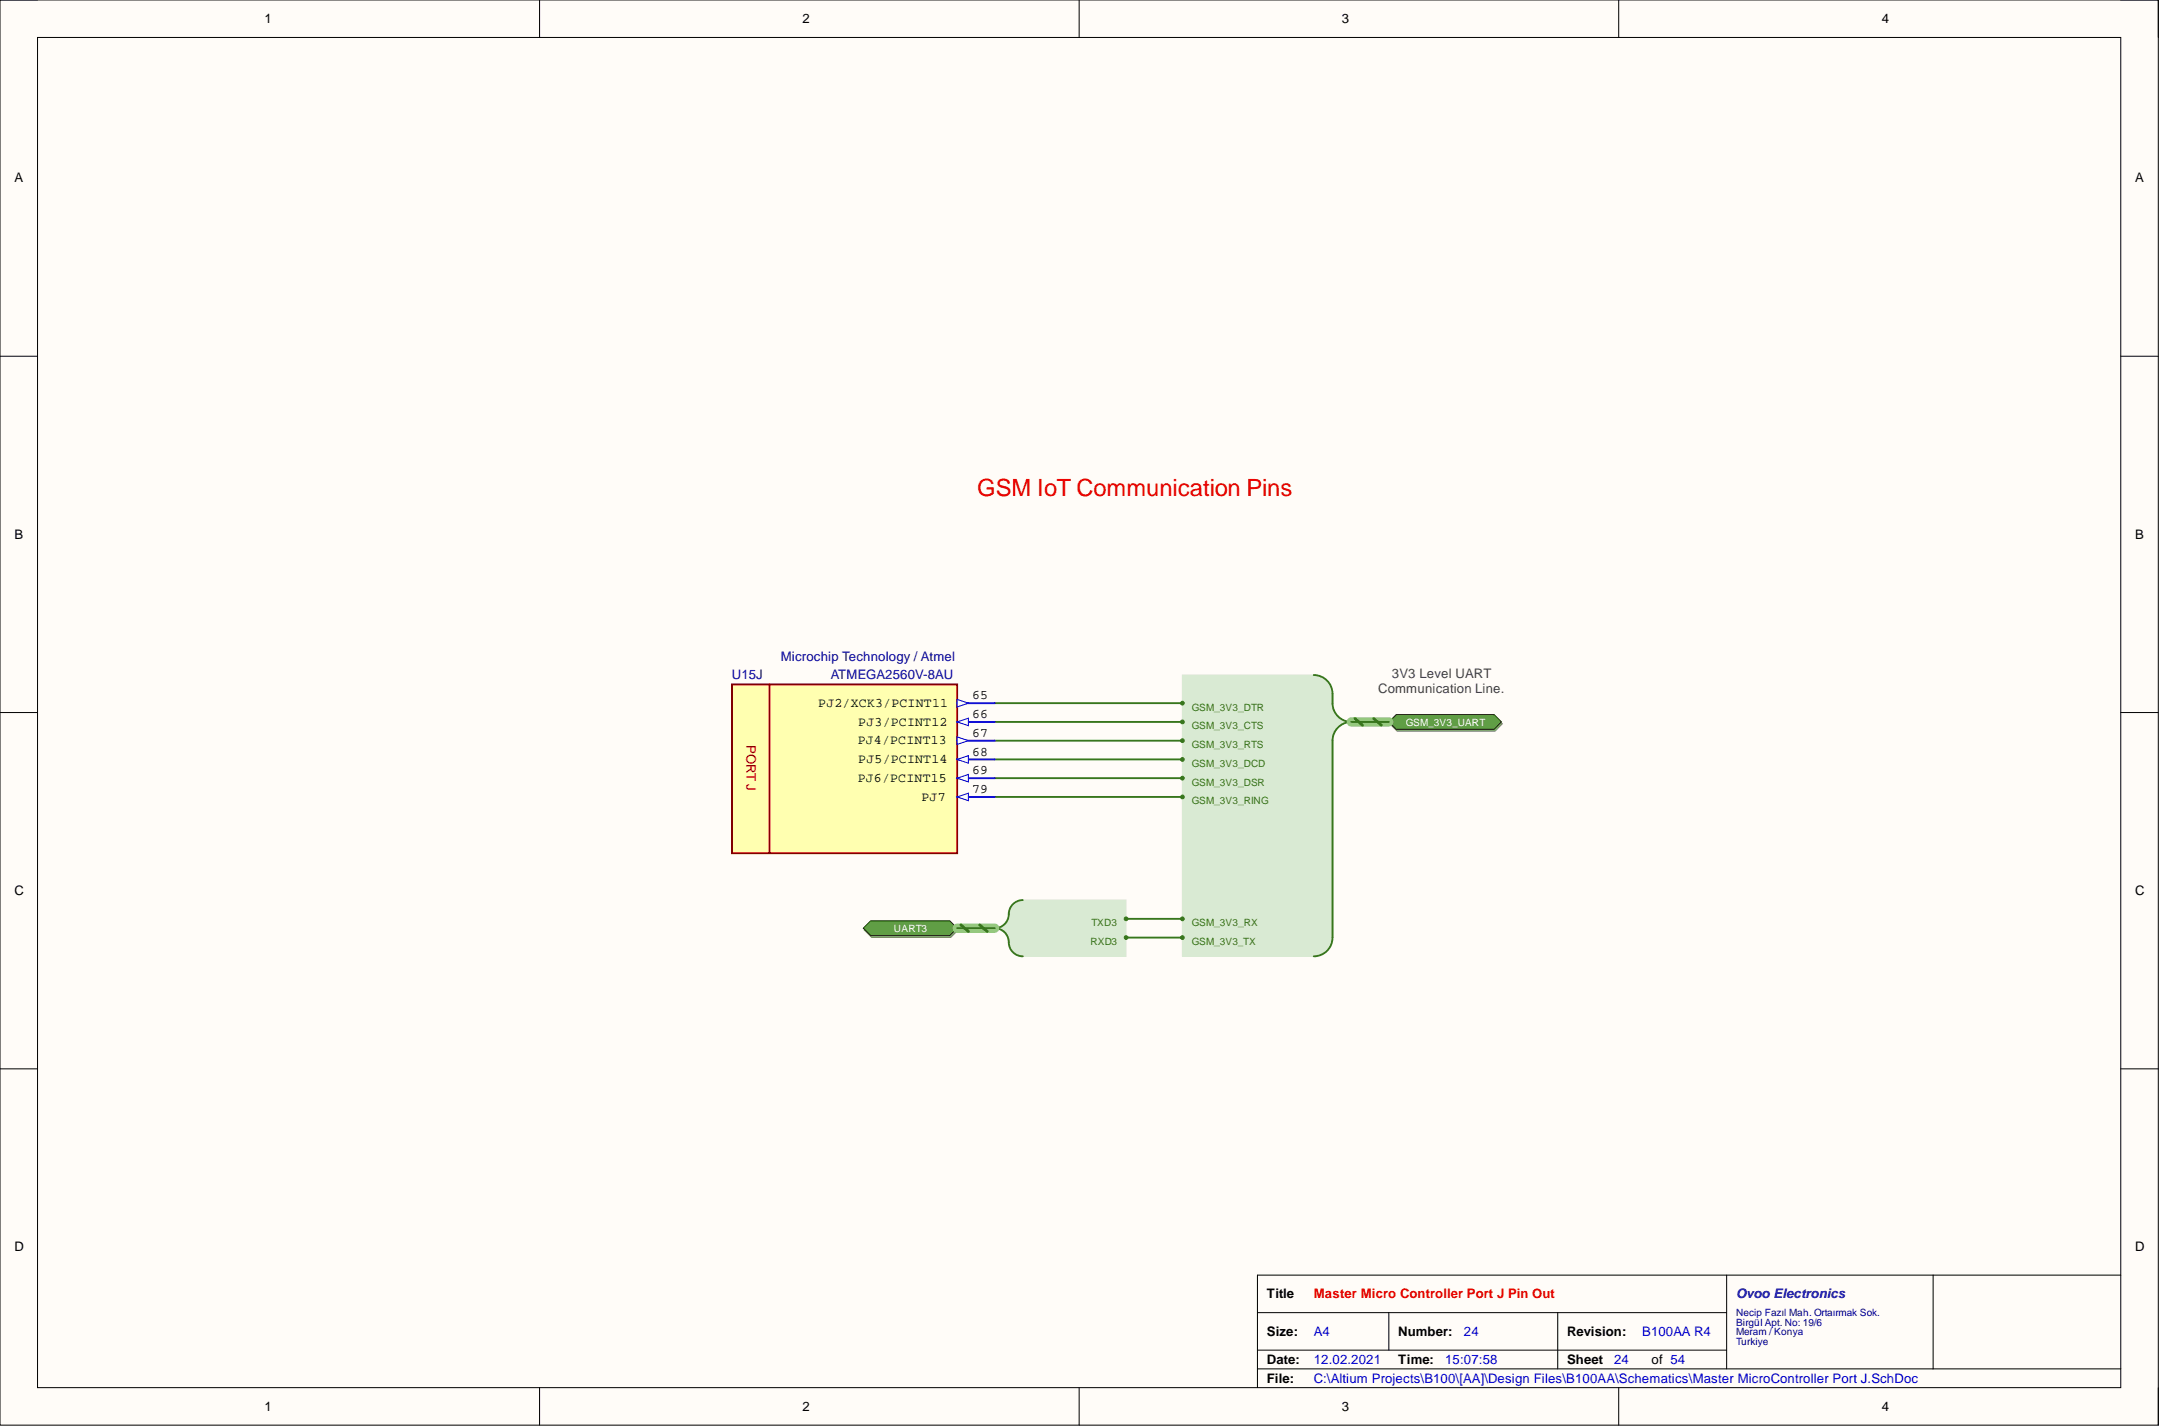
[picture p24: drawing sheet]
<svg xmlns="http://www.w3.org/2000/svg" width="292mm" height="193mm" viewBox="0 0 292 193" stroke-linecap="round" stroke-linejoin="round" font-family="sans-serif">
<defs><g id="words">
<text font-size="3.2" fill="#f00" x="132.2" y="67.1">GSM IoT Communication Pins</text>
<g font-size="1.8">
<text x="35.8" y="3.1">1</text>
<text x="108.6" y="3.1">2</text>
<text x="181.6" y="3.1">3</text>
<text x="254.6" y="3.1">4</text>
<text x="1.9" y="24.7">A</text>
<text x="288.9" y="24.7">A</text>
<text x="1.9" y="72.9">B</text>
<text x="288.9" y="72.9">B</text>
<text x="110.7" y="95.7">PJ2/XCK3/PCINT11</text>
<text x="131.5" y="94.6">65</text>
<text x="116" y="100.7">PJ4/PCINT13</text>
<text x="116.1" y="98.2">PJ3/PCINT12</text>
<text x="131.5" y="99.7">67</text>
<text x="131.5" y="97.2">66</text>
<text x="116" y="105.8">PJ6/PCINT15</text>
<text x="116.1" y="103.3">PJ5/PCINT14</text>
<text x="131.5" y="104.8">69</text>
<text x="131.5" y="102.3">68</text>
<text x="131.5" y="107.3">79</text>
<text x="124.7" y="108.4">PJ7</text>
<text x="1.9" y="121.1">C</text>
<text x="288.9" y="121.1">C</text>
<text x="1.9" y="169.3">D</text>
<text x="288.9" y="169.3">D</text>
<text x="171.4" y="175.7">Title</text>
<text x="171.4" y="180.8">Size:</text>
<text x="171.4" y="184.6">Date:</text>
<text x="189.2" y="180.8">Number:</text>
<text x="189.2" y="184.6">Time:</text>
<text x="212" y="180.8">Revision:</text>
<text x="212" y="184.6">Sheet</text>
<text x="223.4" y="184.6">of 54</text>
<text x="35.8" y="190.9">1</text>
<text x="108.6" y="190.9">2</text>
<text x="171.4" y="187.1">File:</text>
<text x="181.6" y="190.9">3</text>
<text x="254.6" y="190.9">4</text>
</g>
<g font-size="1.8" fill="#000080">
<text x="105.6" y="89.4">Microchip Technology / Atmel</text>
<text x="99" y="91.9">U15J</text>
<text x="112.4" y="91.9">ATMEGA2560V-8AU</text>
<text x="234.9" y="175.7">Ovoo Electronics</text>
</g>
<g font-size="1.8" fill="#434343">
<text x="186.5" y="93.7">Communication Line.</text>
<text x="188.3" y="91.7">3V3 Level UART</text>
</g>
<text font-size="1.8" fill="#980000" x="101" y="100.8" transform="rotate(90 101 100.8)">PORT J</text>
<text font-size="1.8" fill="#f00" x="177.7" y="175.7">Master Micro Controller Port J Pin Out</text>
<g font-size="1.8" fill="#00f">
<text x="177.7" y="184.6">12.02.2021</text>
<text x="177.7" y="180.8">A4</text>
<text x="195.5" y="184.6">15:07:58</text>
<text x="198.1" y="180.8">24</text>
<text x="218.4" y="184.6">24</text>
<text x="222.2" y="180.8">B100AA R4</text>
<text x="177.7" y="187.1">C:\Altium Projects\B100\[AA]\Design Files\B100AA\Schematics\Master MicroController Port J.SchDoc</text>
</g>
<g font-size="1.4" fill="#38761d">
<text x="161.2" y="96.2">GSM_3V3_DTR</text>
<text x="161.2" y="101.2">GSM_3V3_RTS</text>
<text x="161.2" y="98.7">GSM_3V3_CTS</text>
<text x="161.2" y="103.8">GSM_3V3_DCD</text>
<text x="161.2" y="106.3">GSM_3V3_DSR</text>
<text x="161.2" y="108.9">GSM_3V3_RING</text>
<text x="147.7" y="125.4">TXD3</text>
<text x="161.2" y="125.4">GSM_3V3_RX</text>
<text x="147.5" y="127.9">RXD3</text>
<text x="161.2" y="127.9">GSM_3V3_TX</text>
</g>
<g font-size="1.4" fill="#fff">
<text x="190.2" y="98.2">GSM_3V3_UART</text>
<text x="120.9" y="126.1">UART3</text>
</g>
<g font-size="1.4" fill="#000080">
<text x="234.9" y="178.1">Necip Fazıl Mah. Ortaırmak Sok.</text>
<text x="234.9" y="179.4">Birgül Apt. No: 19/6</text>
<text x="234.9" y="180.7">Meram / Konya</text>
<text x="234.9" y="181.9">Turkiye</text>
</g>
</g></defs>
<path d="M0 0h292v192.9h-292z" fill-rule="evenodd" fill="#fffcf8"/>
<path d="M0 0h292v192.9h-292z" fill="none" stroke="#000" stroke-width=".14"/>
<path d="M5.1 5.1h281.8v182.7h-281.8z" fill-rule="evenodd" fill="#fffcf8"/>
<g fill="none" stroke="#000" stroke-width=".14">
<path d="M0 0h5.1M73 0v5.1M146 0v5.1M219 0v5.1M286.9 0h5.1v5.1M5.1 5.1h281.8v182.7h-281.8zM0 48.2h5.1M286.9 48.2h5.1M0 96.4h5.1M286.9 96.4h5.1M0 144.6h5.1M286.9 144.6h5.1"/>
<path d="M170.1 177.6h63.5M187.9 177.6v5.1M210.8 177.6v7.6M233.6 172.6v12.6M261.5 172.6v12.6M286.9 172.6h-116.8v15.2M73 187.8v5.1M146 187.8v5.1M170.1 185.2h116.8M170.1 182.7h63.5M219 187.8v5.1M292 187.8v5.1"/>
</g>
<path d="M160 91.3h17.7l1.3 .4 1 .9 .3 1.3v1.9l.6 1 1.3 .9-1.3 .8-.6 1.1v27.3l-.3 1.2-1 1-1.3 .3h-17.7z" fill-rule="evenodd" fill="#d9ead3"/>
<path d="M160 91.3h17.7l1.3 .4 1 .9 .3 1.3v1.9l.6 1 1.3 .9-1.3 .8-.6 1.1v27.3l-.3 1.2-1 1-1.3 .3h-17.7z" fill="none" stroke="#d9ead3" stroke-width=".14"/>
<path d="M177.7 91.3a2.54 2.54 0 0 1 2.6 2.6 3.4 3.4 0 0 0 .9 3.2l1 .5 .6 .1a2.55 2.55 0 0 0-2.5 2.5v26.7a2.53 2.53 0 0 1-2.6 2.5" fill="none" stroke="#38761d" stroke-width=".25"/>
<circle cx="160" cy="124.3" r=".25" fill="#38761d"/>
<circle cx="160" cy="124.3" r=".25" fill="none" stroke="#38761d" stroke-width=".14"/>
<circle cx="160" cy="126.9" r=".25" fill="#38761d"/>
<circle cx="160" cy="126.9" r=".25" fill="none" stroke="#38761d" stroke-width=".14"/>
<circle cx="160" cy="95.2" r=".25" fill="#38761d"/>
<circle cx="160" cy="95.2" r=".25" fill="none" stroke="#38761d" stroke-width=".14"/>
<circle cx="160" cy="100.2" r=".25" fill="#38761d"/>
<circle cx="160" cy="100.2" r=".25" fill="none" stroke="#38761d" stroke-width=".14"/>
<circle cx="160" cy="97.7" r=".25" fill="#38761d"/>
<circle cx="160" cy="97.7" r=".25" fill="none" stroke="#38761d" stroke-width=".14"/>
<circle cx="160" cy="102.8" r=".25" fill="#38761d"/>
<circle cx="160" cy="102.8" r=".25" fill="none" stroke="#38761d" stroke-width=".14"/>
<circle cx="160" cy="105.3" r=".25" fill="#38761d"/>
<circle cx="160" cy="105.3" r=".25" fill="none" stroke="#38761d" stroke-width=".14"/>
<circle cx="160" cy="107.8" r=".25" fill="#38761d"/>
<circle cx="160" cy="107.8" r=".25" fill="none" stroke="#38761d" stroke-width=".14"/>
<path d="M188 97.9l1-.9h13.3l1 .9-1 1.1h-13.3z" fill-rule="evenodd" fill="#8ba480"/>
<path d="M188 97.9l1-.9h13.3l1 .9-1 1.1h-13.3z" fill="none" stroke="#77906c" stroke-width=".14"/>
<path d="M187.9 97.7l1-1h13.2l1 1-1 1h-13.2z" fill-rule="evenodd" fill="#609e45"/>
<path d="M187.9 97.7l1-1h13.2l1 1-1 1h-13.2z" fill="none" stroke="#003a00" stroke-width=".14"/>
<path d="M136.7 122.8l.7-.8 1-.2h14v7.6h-14a1.97 1.97 0 0 1-1.9-2.4l-.5-.8-.9-.6 .9-.6 .5-.8v-.5z" fill-rule="evenodd" fill="#d9ead3"/>
<path d="M136.7 122.8l.7-.8 1-.2h14v7.6h-14a1.97 1.97 0 0 1-1.9-2.4l-.5-.8-.9-.6 .9-.6 .5-.8v-.5z" fill="none" stroke="#d9ead3" stroke-width=".14"/>
<path d="M138.4 121.8a1.91 1.91 0 0 0-1.9 1.9 1.9 1.9 0 0 1-1.9 1.9 1.91 1.91 0 0 1 1.9 1.9 1.91 1.91 0 0 0 1.9 1.9" fill="none" stroke="#38761d" stroke-width=".25"/>
<circle cx="152.4" cy="126.9" r=".25" fill="#38761d"/>
<circle cx="152.4" cy="126.9" r=".25" fill="none" stroke="#38761d" stroke-width=".14"/>
<circle cx="152.4" cy="124.3" r=".25" fill="#38761d"/>
<circle cx="152.4" cy="124.3" r=".25" fill="none" stroke="#38761d" stroke-width=".14"/>
<path d="M116.9 125.9l1-1h10.7l1 1-1 1h-10.7z" fill-rule="evenodd" fill="#8ba480"/>
<path d="M116.9 125.9l1-1h10.7l1 1-1 1h-10.7z" fill="none" stroke="#77906c" stroke-width=".14"/>
<path d="M116.8 125.6l1-1h10.7l1 1-1 1h-10.7z" fill-rule="evenodd" fill="#609e45"/>
<path d="M116.8 125.6l1-1h10.7l1 1-1 1h-10.7z" fill="none" stroke="#003a00" stroke-width=".14"/>
<path d="M134.6 97.7h25.4M134.6 95.2h25.4M182.8 97.7h5.1M134.6 107.8h25.4M134.6 105.3h25.4M134.6 102.8h25.4M134.6 100.2h25.4M129.5 125.6h5.1M152.4 126.9h7.6M152.4 124.3h7.6" fill="none" stroke="#38761d" stroke-width=".25"/>
<path d="M182.8 97.7h5.1M129.5 125.6h5.1" fill="none" stroke="#92d077" stroke-width="1.3"/>
<path d="M183.3 97.2l1 .9M185.9 97.2l1 .9M130 125.2l1 .9M132.5 125.2l1.1 .9" fill="none" stroke="#38761d" stroke-width=".38"/>
<path d="M99 92.6h30.5v22.9h-30.5z" fill-rule="evenodd" fill="#ffffb0"/>
<path d="M99 92.6h30.5v22.9h-30.5z" fill="none" stroke="#800000" stroke-width=".25"/>
<path d="M104.1 92.6v22.9" fill="none" stroke="#980000" stroke-width=".25"/>
<path d="M129.5 105.3h5.1" fill="none" stroke="#00f" stroke-width=".25"/>
<path d="M129.5 105.3l1.5-.5v1z" fill="#f8fcff"/>
<path d="M129.5 105.3l1.5-.5v1z" fill="none" stroke="#00f" stroke-width=".14"/>
<path d="M129.5 102.8h5.1" fill="none" stroke="#00f" stroke-width=".25"/>
<path d="M129.5 102.8l1.5-.5v1z" fill="#f8fcff"/>
<path d="M129.5 102.8l1.5-.5v1z" fill="none" stroke="#00f" stroke-width=".14"/>
<path d="M129.5 100.2h5.1" fill="none" stroke="#00f" stroke-width=".25"/>
<path d="M129.5 99.7l1.5 .5-1.5 .5z" fill="#f8fcff"/>
<path d="M129.5 99.7l1.5 .5-1.5 .5z" fill="none" stroke="#00f" stroke-width=".14"/>
<path d="M129.5 97.7h5.1" fill="none" stroke="#00f" stroke-width=".25"/>
<path d="M129.5 97.7l1.5-.5v1z" fill="#f8fcff"/>
<path d="M129.5 97.7l1.5-.5v1z" fill="none" stroke="#00f" stroke-width=".14"/>
<path d="M129.5 95.2h5.1" fill="none" stroke="#00f" stroke-width=".25"/>
<path d="M129.5 94.6l1.5 .6-1.5 .5z" fill="#f8fcff"/>
<path d="M129.5 94.6l1.5 .6-1.5 .5z" fill="none" stroke="#00f" stroke-width=".14"/>
<path d="M129.5 107.8h5.1" fill="none" stroke="#00f" stroke-width=".25"/>
<path d="M129.5 107.8l1.5-.5v1.1z" fill="#f8fcff"/>
<path d="M129.5 107.8l1.5-.5v1.1z" fill="none" stroke="#00f" stroke-width=".14"/>
<use href="#words"/>
</svg>
